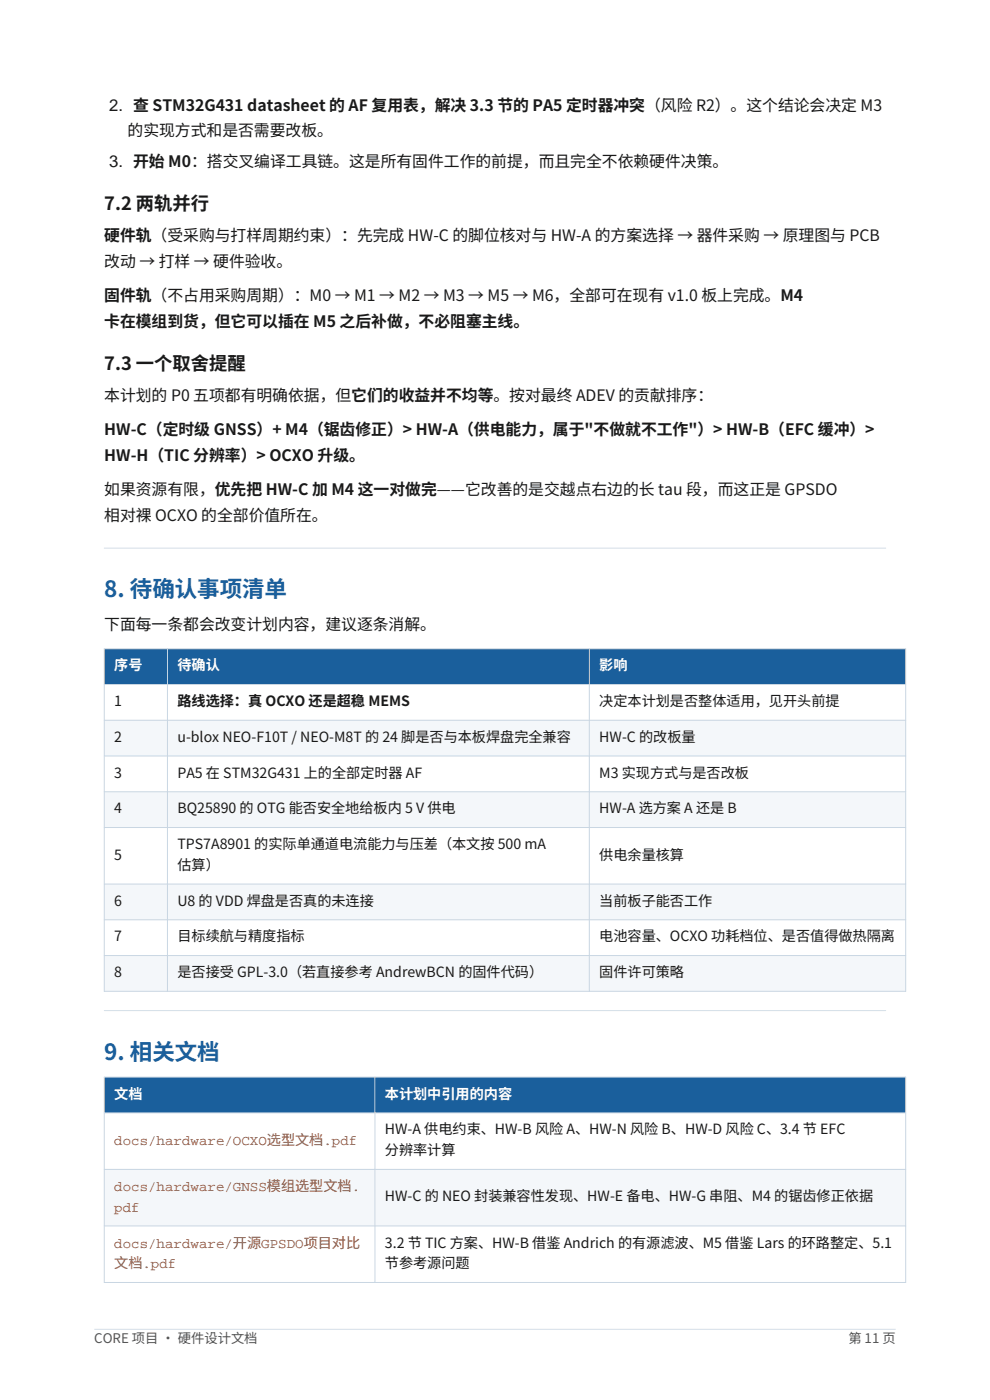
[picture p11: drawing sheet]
<svg xmlns="http://www.w3.org/2000/svg" width="210mm" height="297mm" viewBox="0 0 210 297" stroke-linecap="round" stroke-linejoin="round" font-family="sans-serif">
<defs><g id="words">
<g font-size="4.8" fill="#1a5f9c">
<text x="22.1" y="126.7">8. 待确认事项清单</text>
<text x="22.1" y="224.8">9. 相关文档</text>
</g>
<g font-size="3.9" fill="#1a1a1a">
<text x="22.1" y="44.6">7.2 两轨并行</text>
<text x="22.1" y="78.5">7.3 一个取舍提醒</text>
</g>
<g font-size="3.5" fill="#1a1a1a">
<text x="23.2" y="23.5">2. 查 STM32G431 datasheet 的 AF 复用表，解决 3.3 节的 PA5 定时器冲突（风险 R2）。这个结论会决定 M3</text>
<text x="23.2" y="35.5">3. 开始 M0：搭交叉编译工具链。这是所有固件工作的前提，而且完全不依赖硬件决策。</text>
</g>
<g font-size="3.4" fill="#1a1a1a">
<text x="27.1" y="28.9">的实现方式和是否需要改板。</text>
<text x="22.1" y="51.2">硬件轨（受采购与打样周期约束）：先完成 HW-C 的脚位核对与 HW-A 的方案选择 → 器件采购 → 原理图与 PCB</text>
<text x="22.1" y="56.6">改动 → 打样 → 硬件验收。</text>
<text x="22.1" y="63.9">固件轨（不占用采购周期）：M0 → M1 → M2 → M3 → M5 → M6，全部可在现有 v1.0 板上完成。M4</text>
<text x="22.1" y="69.3">卡在模组到货，但它可以插在 M5 之后补做，不必阻塞主线。</text>
<text x="22.1" y="85">本计划的 P0 五项都有明确依据，但它们的收益并不均等。按对最终 ADEV 的贡献排序：</text>
<text x="22.1" y="92.3">HW-C（定时级 GNSS）+ M4（锯齿修正）&gt; HW-A（供电能力，属于&quot;不做就不工作&quot;）&gt; HW-B（EFC 缓冲）&gt;</text>
<text x="22.1" y="97.7">HW-H（TIC 分辨率）&gt; OCXO 升级。</text>
<text x="22.1" y="105">如果资源有限，优先把 HW-C 加 M4 这一对做完——它改善的是交越点右边的长 tau 段，而这正是 GPSDO</text>
<text x="22.1" y="110.4">相对裸 OCXO 的全部价值所在。</text>
<text x="22.1" y="133.7">下面每一条都会改变计划内容，建议逐条消解。</text>
</g>
<g font-size="3" fill="#fff">
<text x="24.2" y="142.2">序号</text>
<text x="37.6" y="142.2">待确认</text>
<text x="127.1" y="142.2">影响</text>
<text x="24.2" y="233.1">文档</text>
<text x="81.6" y="233.1">本计划中引用的内容</text>
</g>
<g font-size="3" fill="#1a1a1a">
<text x="24.2" y="149.8">1</text>
<text x="37.6" y="149.8">路线选择：真 OCXO 还是超稳 MEMS</text>
<text x="127.1" y="149.8">决定本计划是否整体适用，见开头前提</text>
<text x="24.2" y="157.4">2</text>
<text x="37.6" y="157.4">u-blox NEO-F10T / NEO-M8T 的 24 脚是否与本板焊盘完全兼容</text>
<text x="127.1" y="157.4">HW-C 的改板量</text>
<text x="24.2" y="165">3</text>
<text x="37.6" y="165">PA5 在 STM32G431 上的全部定时器 AF</text>
<text x="127.1" y="165">M3 实现方式与是否改板</text>
<text x="24.2" y="172.6">4</text>
<text x="37.6" y="172.6">BQ25890 的 OTG 能否安全地给板内 5 V 供电</text>
<text x="127.1" y="172.6">HW-A 选方案 A 还是 B</text>
<text x="24.2" y="182.3">5</text>
<text x="37.6" y="180.1">TPS7A8901 的实际单通道电流能力与压差（本文按 500 mA</text>
<text x="37.6" y="184.5">估算）</text>
<text x="127.1" y="182.3">供电余量核算</text>
<text x="24.2" y="192.1">6</text>
<text x="37.6" y="192.1">U8 的 VDD 焊盘是否真的未连接</text>
<text x="127.1" y="192.1">当前板子能否工作</text>
<text x="24.2" y="199.7">7</text>
<text x="37.6" y="199.7">目标续航与精度指标</text>
<text x="127.1" y="199.7">电池容量、OCXO 功耗档位、是否值得做热隔离</text>
<text x="24.2" y="207.3">8</text>
<text x="37.6" y="207.3">是否接受 GPL-3.0（若直接参考 AndrewBCN 的固件代码）</text>
<text x="127.1" y="207.3">固件许可策略</text>
<text x="81.6" y="240.7">HW-A 供电约束、HW-B 风险 A、HW-N 风险 B、HW-D 风险 C、3.4 节 EFC</text>
<text x="81.6" y="245.1">分辨率计算</text>
<text x="81.6" y="254.9">HW-C 的 NEO 封装兼容性发现、HW-E 备电、HW-G 串阻、M4 的锯齿修正依据</text>
<text x="81.6" y="264.7">3.2 节 TIC 方案、HW-B 借鉴 Andrich 的有源滤波、M5 借鉴 Lars 的环路整定、5.1</text>
<text x="81.6" y="269.1">节参考源问题</text>
</g>
<g font-size="3" fill="#b5451b">
<text x="24.2" y="242.9">docs/hardware/OCXO选型文档.pdf</text>
<text x="24.2" y="252.7">docs/hardware/GNSS模组选型文档.</text>
<text x="24.2" y="257.1">pdf</text>
<text x="24.2" y="264.7">docs/hardware/开源GPSDO项目对比</text>
<text x="24.2" y="269.1">文档.pdf</text>
</g>
<g font-size="2.8" fill="#555">
<text x="20" y="285">CORE 项目 · 硬件设计文档</text>
<text x="180" y="285">第 11 页</text>
</g>
</g></defs>
<path d="M22.1 116.3h165.8M20 282h170" fill="none" stroke="#d5dee7" stroke-width=".21"/>
<path d="M22.1 137.6h170v7.6h-170z" fill-rule="evenodd" fill="#1a5f9c"/>
<path d="M22.1 145.2h170v7.6h-170z" fill-rule="evenodd" fill="#fff"/>
<path d="M22.1 152.8h170v7.6h-170z" fill-rule="evenodd" fill="#f4f7fa"/>
<path d="M22.1 160.4h170v7.6h-170z" fill-rule="evenodd" fill="#fff"/>
<path d="M22.1 168h170v7.6h-170z" fill-rule="evenodd" fill="#f4f7fa"/>
<path d="M22.1 175.6h170v11.9h-170z" fill-rule="evenodd" fill="#fff"/>
<path d="M22.1 187.5h170v7.6h-170z" fill-rule="evenodd" fill="#f4f7fa"/>
<path d="M22.1 195.1h170v7.6h-170z" fill-rule="evenodd" fill="#fff"/>
<path d="M22.1 202.7h170v7.6h-170z" fill-rule="evenodd" fill="#f4f7fa"/>
<path d="M22.1 137.6h170v72.7h-170zM35.5 137.6v72.7M125 137.6v72.7M22.1 145.2h170M22.1 152.8h170M22.1 160.4h170M22.1 168h170M22.1 175.6h170M22.1 187.5h170M22.1 195.1h170M22.1 202.7h170" fill="none" stroke="#c9d6e2" stroke-width=".21"/>
<path d="M22.1 214.4h165.8" fill="none" stroke="#d5dee7" stroke-width=".21"/>
<path d="M22.1 228.5h170v7.6h-170z" fill-rule="evenodd" fill="#1a5f9c"/>
<path d="M22.1 236.1h170v12h-170z" fill-rule="evenodd" fill="#fff"/>
<path d="M22.1 248.1h170v12h-170z" fill-rule="evenodd" fill="#f4f7fa"/>
<path d="M22.1 260.1h170v12h-170z" fill-rule="evenodd" fill="#fff"/>
<path d="M22.1 228.5h170v43.6h-170zM22.1 236.1h170M79.5 228.5v43.6M22.1 248.1h170M22.1 260.1h170" fill="none" stroke="#c9d6e2" stroke-width=".21"/>
<use href="#words"/>
</svg>
